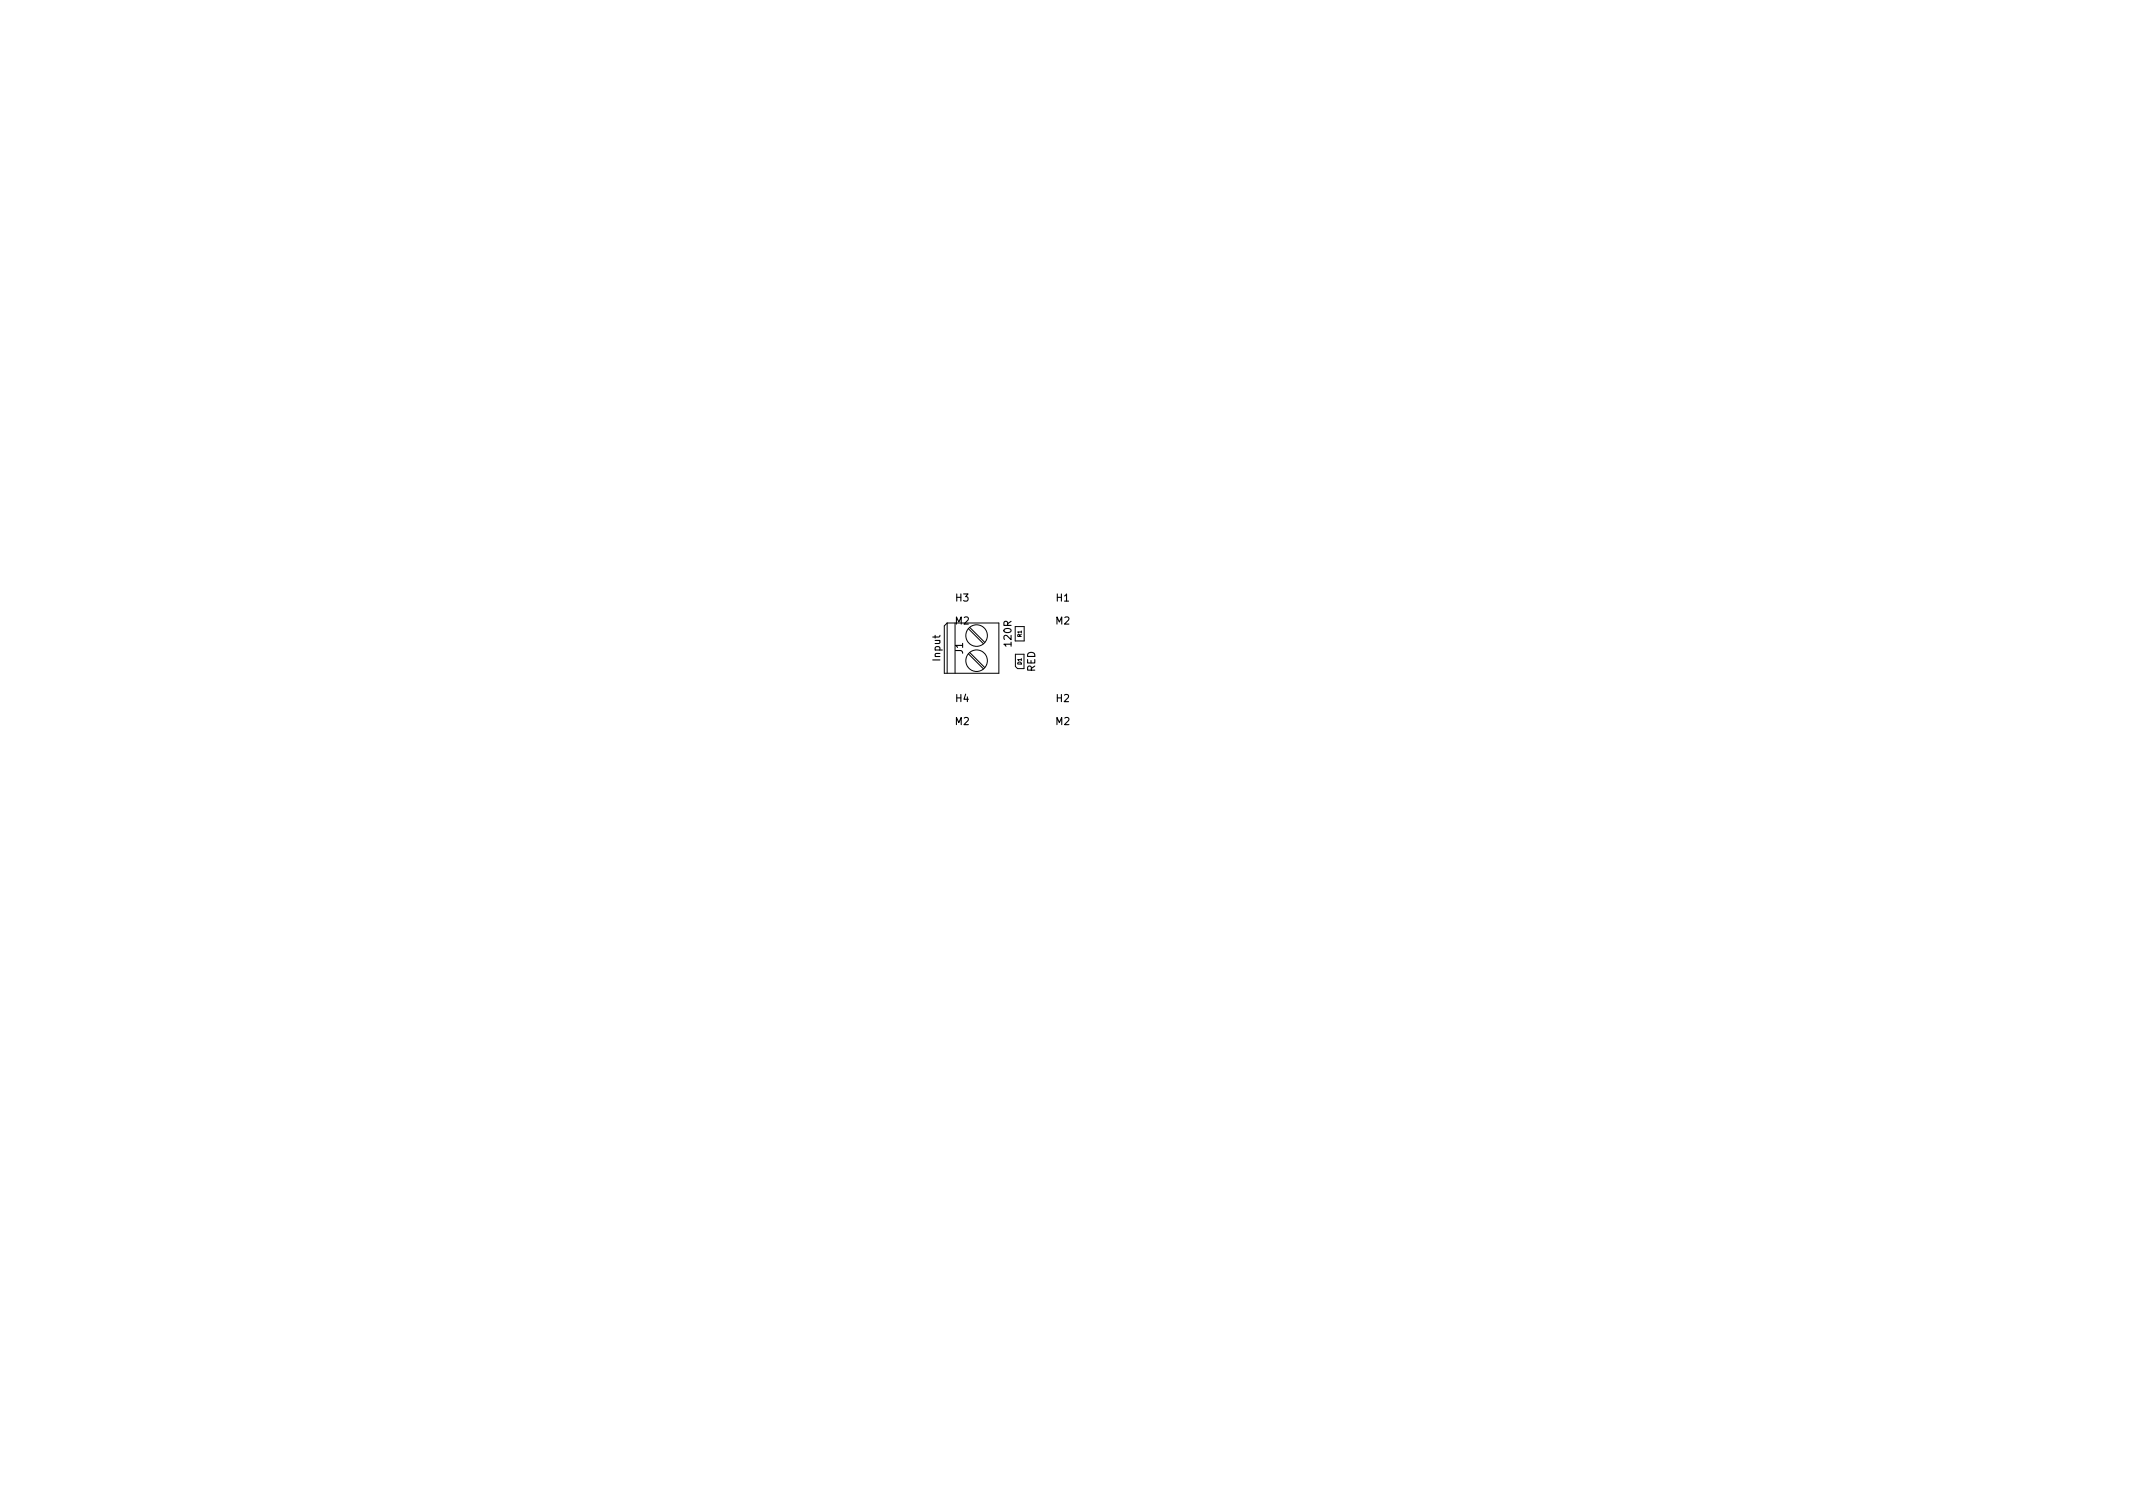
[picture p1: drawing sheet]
<svg xmlns="http://www.w3.org/2000/svg" width="297mm" height="210mm" viewBox="0 0 297 210" stroke-linecap="round" stroke-linejoin="round" font-family="sans-serif">
<defs><g id="words">
<g font-size="1.4">
<text x="133.1" y="83.7">H3</text>
<text x="147.1" y="83.7">H1</text>
<text x="133" y="86.9">M2</text>
<text x="140.9" y="89.9" transform="rotate(-90 140.9 89.9)">120R</text>
<text x="147" y="86.9">M2</text>
<text x="130.9" y="92" transform="rotate(-90 130.9 92)">Input</text>
<text x="134.1" y="91" transform="rotate(-90 134.1 91)">J1</text>
<text x="144.2" y="93.6" transform="rotate(-90 144.2 93.6)">RED</text>
<text x="133" y="100.9">M2</text>
<text x="133.1" y="97.7">H4</text>
<text x="147" y="100.9">M2</text>
<text x="147.1" y="97.7">H2</text>
</g>
<g font-size=".7">
<text x="142.2" y="88.7" transform="rotate(-90 142.2 88.7)">R1</text>
<text x="142.2" y="92.5" transform="rotate(-90 142.2 92.5)">D1</text>
</g>
</g></defs>
<g fill="none" stroke="#000" stroke-width=".14">
<path d="M131.9 86.7h7.2v7h-7.6v-6.6zM131.9 86.7v7M133 86.7v7M134.9 87.5l2.1 2.1M134.9 91l2.1 2.1M135 87.4l2.1 2.1M135 90.9l2.1 2.1M141.4 87.2h1.2v2h-1.2zM141.4 91.1h1.2v2h-.9l-.3-.3z"/>
<circle cx="136" cy="92" r="1.5"/>
<circle cx="136" cy="88.5" r="1.5"/>
</g>
<use href="#words"/>
</svg>
